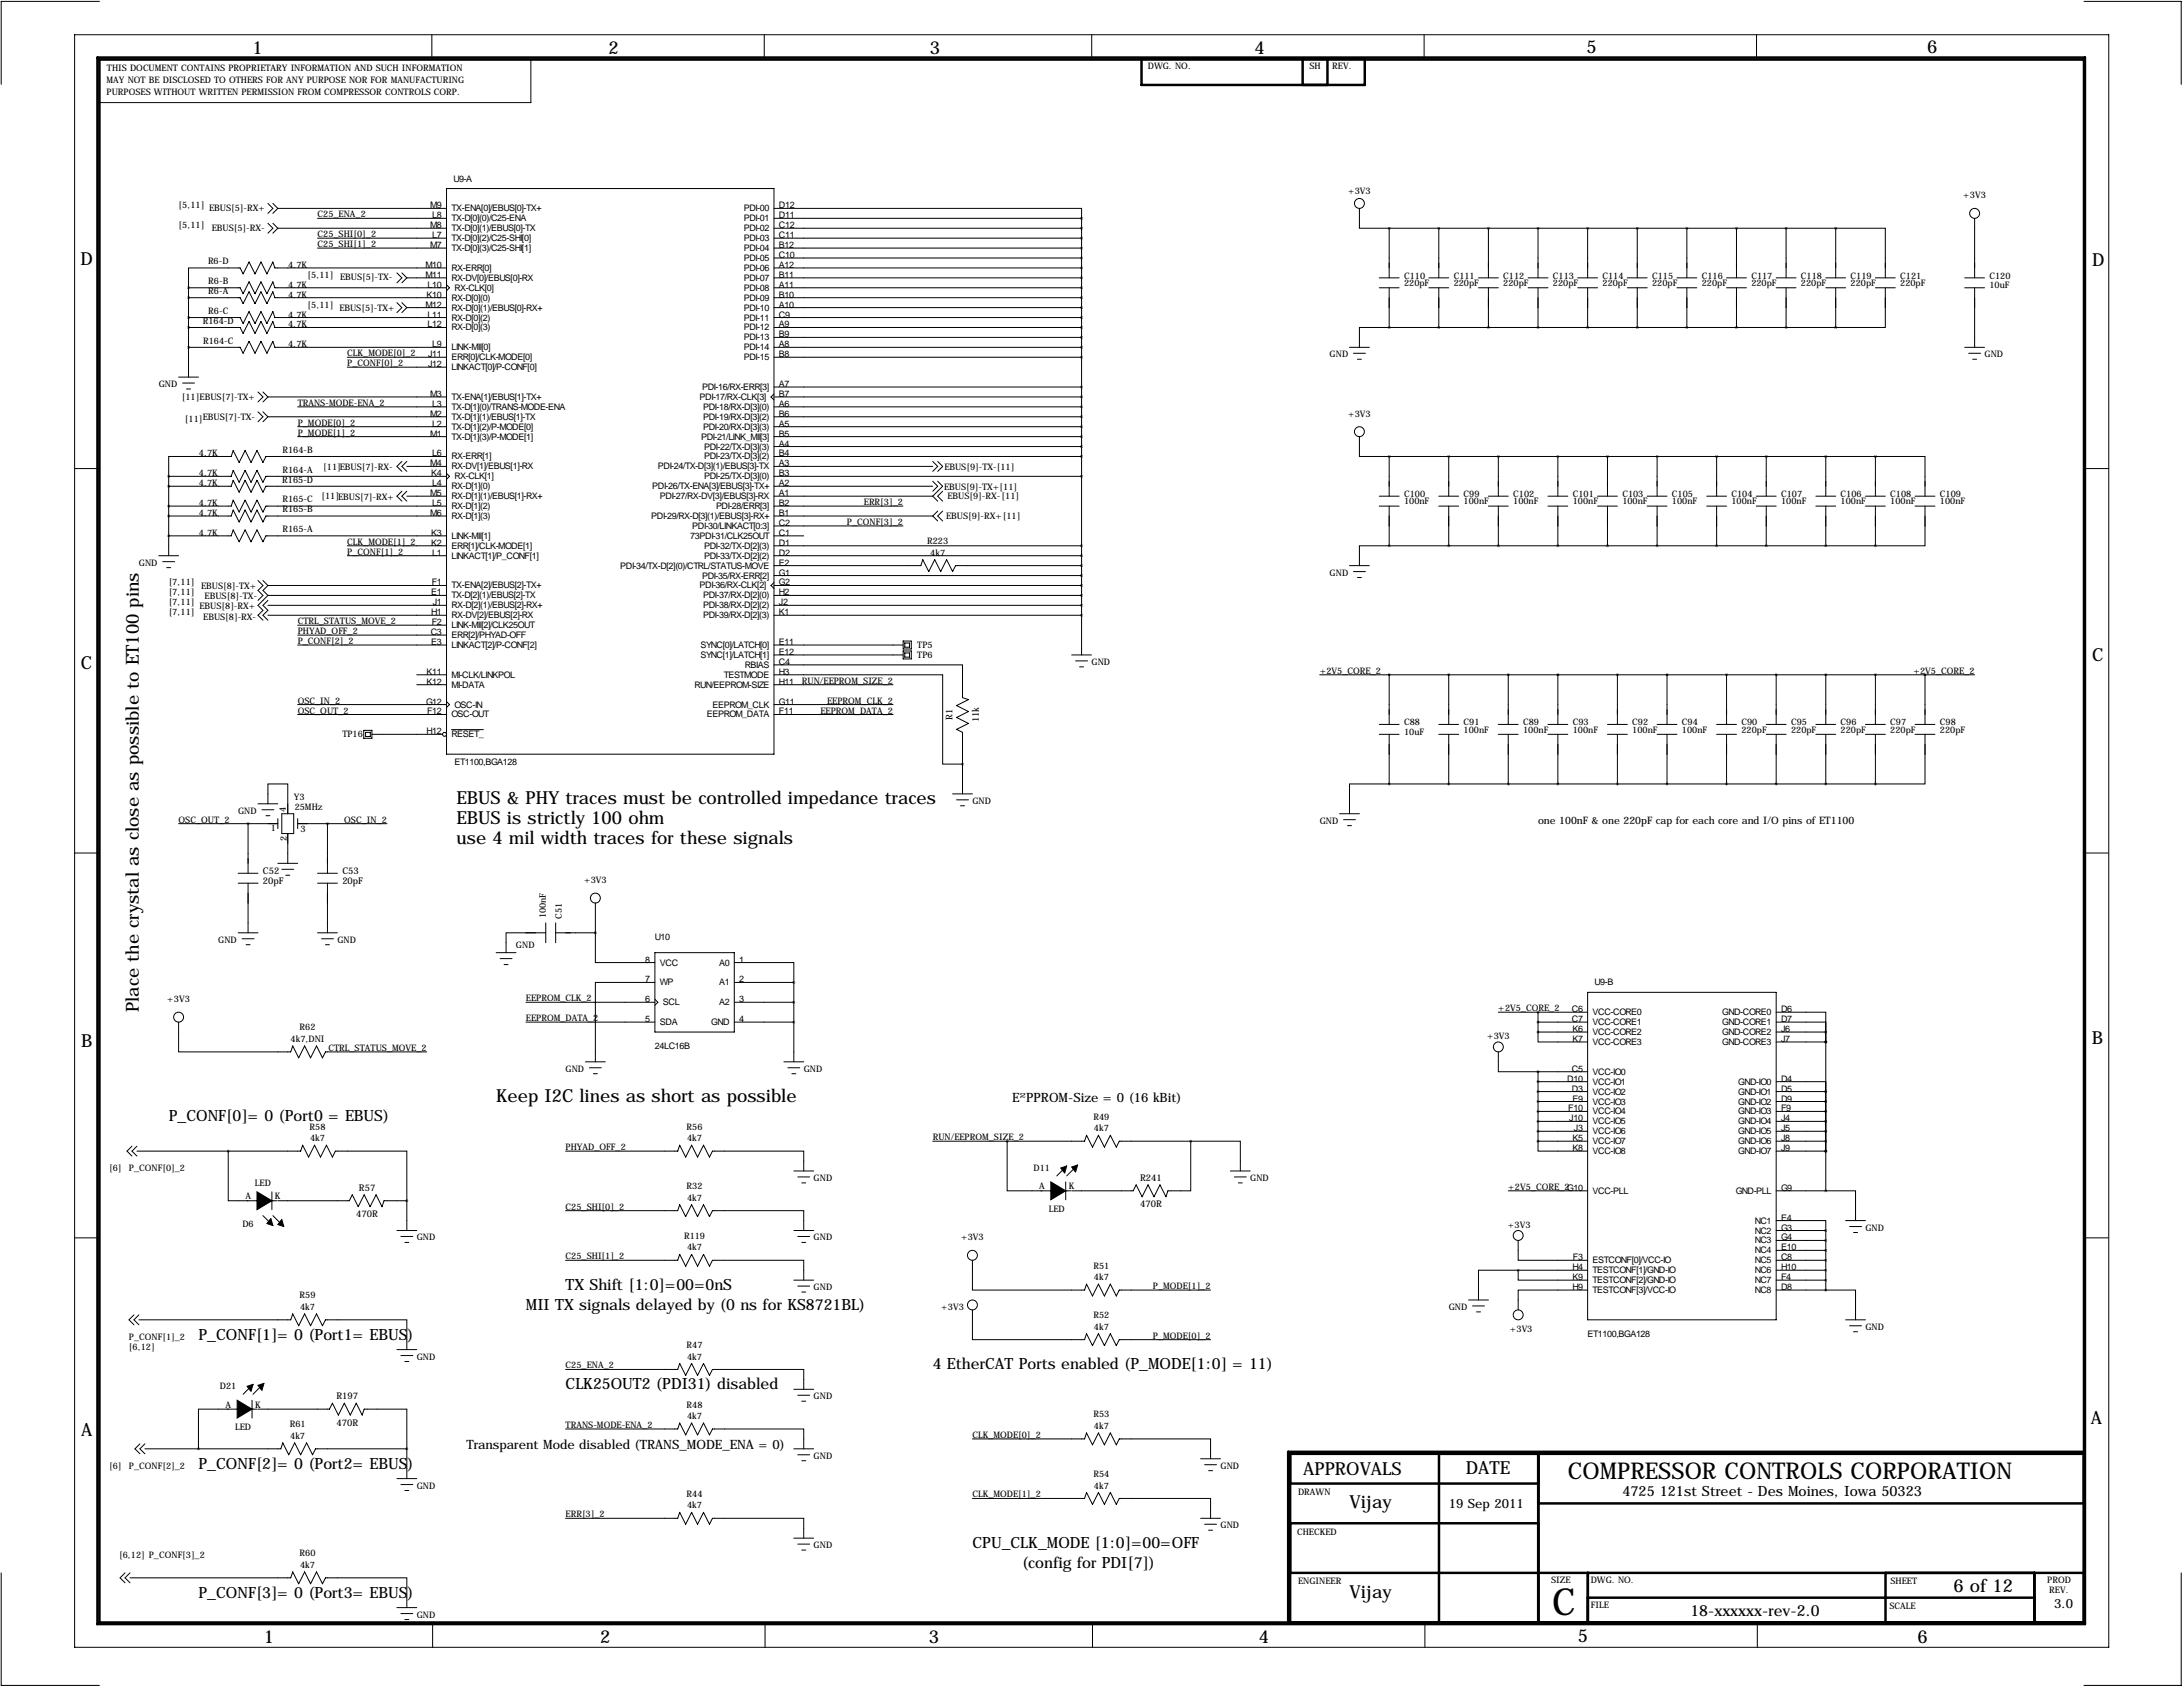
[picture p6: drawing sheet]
<svg xmlns="http://www.w3.org/2000/svg" width="559mm" height="432mm" viewBox="0 0 559 432" stroke-linecap="round" stroke-linejoin="round" font-family="sans-serif">
<defs><g id="words">
<text font-size="9.6" x="397.3" y="413.5">C</text>
<text font-size="5.9" x="401.4" y="378.6">COMPRESSOR CONTROLS CORPORATION</text>
<g font-size="4.6">
<text x="64.6" y="13.7">1</text>
<text x="155.8" y="13.7">2</text>
<text x="238" y="13.7">3</text>
<text x="321.1" y="13.7">4</text>
<text x="406.1" y="13.5">5</text>
<text x="493.3" y="13.5">6</text>
<text x="20.6" y="67.9">D</text>
<text x="535.6" y="68.1">D</text>
<text x="20.7" y="171.1">C</text>
<text x="535.5" y="169.2">C</text>
<text x="116.8" y="205.7">EBUS &amp; PHY traces must be controlled impedance traces</text>
<text x="116.8" y="210.8">EBUS is strictly 100 ohm</text>
<text x="116.8" y="215.9">use 4 mil width traces for these signals</text>
<text x="35.6" y="259.1" transform="rotate(-90 35.6 259.1)">Place the crystal as close as possible to ET100 pins</text>
<text x="20.8" y="268.1">B</text>
<text x="535.4" y="267.2">B</text>
<text x="127" y="281.9">Keep I2C lines as short as possible</text>
<text x="535.2" y="364.5">A</text>
<text x="20.8" y="367.5">A</text>
<text x="333.6" y="377.4">APPROVALS</text>
<text x="375.2" y="377.2">DATE</text>
<text x="345.4" y="386.1">Vijay</text>
<text x="500" y="407.5">6 of 12</text>
<text x="345.4" y="408.9">Vijay</text>
<text x="67.5" y="420.6">1</text>
<text x="153.6" y="420.6">2</text>
<text x="237.8" y="420.6">3</text>
<text x="322.2" y="420.5">4</text>
<text x="403.9" y="420.4">5</text>
<text x="490.9" y="420.6">6</text>
</g>
<g font-size="4">
<text x="43.2" y="287">P_CONF[0]= 0 (Port0 = EBUS)</text>
<text x="134.6" y="335.3">MII TX signals delayed by (0 ns for KS8721BL)</text>
<text x="144.8" y="330.2">TX Shift [1:0]=00=0nS</text>
<text x="50.8" y="342.9">P_CONF[1]= 0 (Port1= EBUS)</text>
<text x="238.8" y="350.5">4 EtherCAT Ports enabled (P_MODE[1:0] = 11)</text>
<text x="144.8" y="355.6">CLK25OUT2 (PDI31) disabled</text>
<text x="50.8" y="375.9">P_CONF[2]= 0 (Port2= EBUS)</text>
<text x="248.9" y="396.2">CPU_CLK_MODE [1:0]=00=OFF</text>
<text x="261.6" y="401.3">(config for PDI[7])</text>
<text x="50.8" y="408.9">P_CONF[3]= 0 (Port3= EBUS)</text>
<text x="432.7" y="413.6">18-xxxxxx-rev-2.0</text>
</g>
<text font-size="3.6" x="415.3" y="383">4725 121st Street - Des Moines, Iowa 50323</text>
<g font-size="3.3">
<text x="259.1" y="281.9">E²PPROM-Size = 0 (16 kBit)</text>
<text x="119.4" y="370.8">Transparent Mode disabled (TRANS_MODE_ENA = 0)</text>
<text x="370.8" y="386.1">19 Sep 2011</text>
<text x="525.8" y="411.5">3.0</text>
</g>
<text font-size="2.6" x="393.7" y="210.8">one 100nF &amp; one 220pF cap for each core and I/O pins of ET1100</text>
<g font-size="2.4">
<text x="243.8" y="184.3" transform="rotate(-90 243.8 184.3)">R1</text>
<text x="250.6" y="184.9" transform="rotate(-90 250.6 184.9)">11k</text>
<text x="67.3" y="223.8">C52</text>
<text x="67.3" y="226.2">20pF</text>
<text x="87.6" y="223.8">C53</text>
<text x="87.6" y="226.2">20pF</text>
<text x="91.9" y="304.8">R57</text>
<text x="291.9" y="302.3">R241</text>
<text x="91.2" y="311.5">470R</text>
<text x="291.9" y="309">470R</text>
<text x="86.1" y="358.1">R197</text>
<text x="86.1" y="364.9">470R</text>
</g>
<g font-size="2.3">
<text x="293.8" y="17.6">DWG. NO.</text>
<text x="335.2" y="17.7">SH</text>
<text x="341" y="17.7">REV.</text>
<text x="27.3" y="21.1">MAY NOT BE DISCLOSED TO OTHERS FOR ANY PURPOSE NOR FOR MANUFACTURING</text>
<text x="27.4" y="18.3">THIS DOCUMENT CONTAINS PROPRIETARY INFORMATION AND SUCH INFORMATION</text>
<text x="27.3" y="24.2">PURPOSES WITHOUT WRITTEN PERMISSION FROM COMPRESSOR CONTROLS CORP.</text>
<text x="116.1" y="46.5">U9-A</text>
<text x="45.7" y="53.3">[5,11]</text>
<text x="53.5" y="54">EBUS[5]-RX+</text>
<text x="110.1" y="53.3">M9</text>
<text x="199.4" y="53.3">D12</text>
<text x="345.1" y="49.5">+3V3</text>
<text x="502.6" y="50.8">+3V3</text>
<text x="45.7" y="58.4">[5,11]</text>
<text x="54.2" y="59.2">EBUS[5]-RX-</text>
<text x="81.3" y="55.6">C25_ENA_2</text>
<text x="110.1" y="58.4">M8</text>
<text x="110.7" y="55.9">L8</text>
<text x="115.6" y="54.1">TX-ENA[0]/EBUS[0]-TX+</text>
<text x="115.6" y="56.6">TX-D[0](0)/C25-ENA</text>
<text x="115.6" y="59.2">TX-D[0](1)/EBUS[0]-TX</text>
<text x="190.4" y="59.2">PDI-02</text>
<text x="190.4" y="56.6">PDI-01</text>
<text x="190.4" y="54.1">PDI-00</text>
<text x="199.4" y="58.4">C12</text>
<text x="199.4" y="55.9">D11</text>
<text x="81.3" y="60.7">C25_SHI[0]_2</text>
<text x="81.3" y="63.2">C25_SHI[1]_2</text>
<text x="110.1" y="63.5">M7</text>
<text x="110.7" y="61">L7</text>
<text x="115.6" y="61.7">TX-D[0](2)/C25-SHI[0]</text>
<text x="115.6" y="64.3">TX-D[0](3)/C25-SHI[1]</text>
<text x="190.4" y="61.7">PDI-03</text>
<text x="190.4" y="64.3">PDI-04</text>
<text x="199.4" y="61">C11</text>
<text x="199.4" y="63.5">B12</text>
<text x="53.2" y="67.7">R6-D</text>
<text x="73.8" y="68.6">4.7K</text>
<text x="78.7" y="71.1">[5,11]</text>
<text x="87" y="71.8">EBUS[5]-TX-</text>
<text x="108.9" y="68.6">M10</text>
<text x="108.9" y="71.1">M11</text>
<text x="115.6" y="69.3">RX-ERR[0]</text>
<text x="115.6" y="71.9">RX-DV[0]/EBUS[0]-RX</text>
<text x="190.4" y="66.8">PDI-05</text>
<text x="190.4" y="69.3">PDI-06</text>
<text x="190.4" y="71.9">PDI-07</text>
<text x="199.4" y="66">C10</text>
<text x="199.4" y="68.6">A12</text>
<text x="199.4" y="71.1">B11</text>
<text x="359.4" y="71.4">C110</text>
<text x="372.1" y="71.4">C111</text>
<text x="384.8" y="71.4">C112</text>
<text x="397.5" y="71.4">C113</text>
<text x="410.2" y="71.4">C114</text>
<text x="422.9" y="71.4">C115</text>
<text x="435.6" y="71.4">C116</text>
<text x="448.3" y="71.4">C117</text>
<text x="461" y="71.4">C118</text>
<text x="473.7" y="71.4">C119</text>
<text x="486.4" y="71.4">C121</text>
<text x="509.3" y="71.4">C120</text>
<text x="53.3" y="72.7">R6-B</text>
<text x="53.3" y="75.3">R6-A</text>
<text x="73.8" y="73.7">4.7K</text>
<text x="73.8" y="76.2">4.7K</text>
<text x="109.2" y="76.2">K10</text>
<text x="109.5" y="73.7">L10</text>
<text x="115.6" y="77">RX-D[0](0)</text>
<text x="116.3" y="74.4">RX-CLK[0]</text>
<text x="190.4" y="74.4">PDI-08</text>
<text x="190.4" y="77">PDI-09</text>
<text x="199.4" y="73.7">A11</text>
<text x="199.4" y="76.2">B10</text>
<text x="359.4" y="73.2">220pF</text>
<text x="372.1" y="73.2">220pF</text>
<text x="384.8" y="73.2">220pF</text>
<text x="397.5" y="73.2">220pF</text>
<text x="410.2" y="73.2">220pF</text>
<text x="422.9" y="73.2">220pF</text>
<text x="435.6" y="73.2">220pF</text>
<text x="448.3" y="73.2">220pF</text>
<text x="461" y="73.2">220pF</text>
<text x="473.7" y="73.2">220pF</text>
<text x="486.4" y="73.2">220pF</text>
<text x="509.3" y="73.7">10uF</text>
<text x="51.9" y="82.9">R164-D</text>
<text x="53.3" y="80.4">R6-C</text>
<text x="73.8" y="81.3">4.7K</text>
<text x="73.8" y="83.8">4.7K</text>
<text x="78.7" y="78.7">[5,11]</text>
<text x="86.9" y="79.7">EBUS[5]-TX+</text>
<text x="108.9" y="78.7">M12</text>
<text x="109.5" y="81.3">L11</text>
<text x="109.5" y="83.8">L12</text>
<text x="115.6" y="79.5">RX-D[0](1)/EBUS[0]-RX+</text>
<text x="115.6" y="82">RX-D[0](2)</text>
<text x="190.4" y="79.5">PDI-10</text>
<text x="190.4" y="82">PDI-11</text>
<text x="199.4" y="78.7">A10</text>
<text x="199.4" y="81.3">C9</text>
<text x="199.4" y="83.8">A9</text>
<text x="52" y="88">R164-C</text>
<text x="73.8" y="88.9">4.7K</text>
<text x="110.7" y="88.9">L9</text>
<text x="115.6" y="84.6">RX-D[0](3)</text>
<text x="115.6" y="89.7">LINK-MII[0]</text>
<text x="190.4" y="84.6">PDI-12</text>
<text x="190.4" y="87.1">PDI-13</text>
<text x="190.4" y="89.7">PDI-14</text>
<text x="199.4" y="86.4">B9</text>
<text x="199.4" y="88.9">A8</text>
<text x="88.9" y="93.7">P_CONF[0]_2</text>
<text x="88.9" y="91.2">CLK_MODE[0]_2</text>
<text x="109.6" y="91.4">J11</text>
<text x="109.6" y="94">J12</text>
<text x="115.6" y="92.2">ERR[0]/CLK-MODE[0]</text>
<text x="115.6" y="94.7">LINKACT[0]/P-CONF[0]</text>
<text x="190.4" y="92.2">PDI-15</text>
<text x="199.4" y="91.4">B8</text>
<text x="340.4" y="91.4">GND</text>
<text x="508" y="91.4">GND</text>
<text x="40.6" y="99.1">GND</text>
<text x="110.1" y="101.6">M3</text>
<text x="179.7" y="99.8">PDI-16/RX-ERR[3]</text>
<text x="199.4" y="99.1">A7</text>
<text x="199.4" y="101.6">B7</text>
<text x="46.5" y="102.5">[11]EBUS[7]-TX+</text>
<text x="76.2" y="103.9">TRANS-MODE-ENA_2</text>
<text x="110.1" y="106.7">M2</text>
<text x="110.7" y="104.1">L3</text>
<text x="115.6" y="102.4">TX-ENA[1]/EBUS[1]-TX+</text>
<text x="115.6" y="104.9">TX-D[1](0)/TRANS-MODE-ENA</text>
<text x="115.6" y="107.4">TX-D[1](1)/EBUS[1]-TX</text>
<text x="179.1" y="102.4">PDI-17/RX-CLK[3]</text>
<text x="180" y="104.9">PDI-18/RX-D[3](0)</text>
<text x="180" y="107.4">PDI-19/RX-D[3](2)</text>
<text x="199.4" y="104.1">A6</text>
<text x="199.4" y="106.7">B6</text>
<text x="345.1" y="106.7">+3V3</text>
<text x="47.3" y="108">[11]EBUS[7]-TX-</text>
<text x="76.2" y="109">P_MODE[0]_2</text>
<text x="76.2" y="111.5">P_MODE[1]_2</text>
<text x="110.1" y="111.8">M1</text>
<text x="110.7" y="109.2">L2</text>
<text x="115.6" y="110">TX-D[1](2)/P-MODE[0]</text>
<text x="115.6" y="112.5">TX-D[1](3)/P-MODE[1]</text>
<text x="179.5" y="112.5">PDI-21/LINK_MII[3]</text>
<text x="180" y="110">PDI-20/RX-D[3](3)</text>
<text x="199.4" y="109.2">A5</text>
<text x="199.4" y="111.8">B5</text>
<text x="50.9" y="116.8">4.7K</text>
<text x="72.3" y="115.9">R164-B</text>
<text x="110.1" y="119.4">M4</text>
<text x="110.7" y="116.8">L6</text>
<text x="115.6" y="117.6">RX-ERR[1]</text>
<text x="180.2" y="115.1">PDI-22/TX-D[3](3)</text>
<text x="180.2" y="117.6">PDI-23/TX-D[3](2)</text>
<text x="199.4" y="114.3">A4</text>
<text x="199.4" y="116.8">B4</text>
<text x="199.4" y="119.4">A3</text>
<text x="50.9" y="121.9">4.7K</text>
<text x="50.9" y="124.5">4.7K</text>
<text x="72.2" y="123.5">R165-D</text>
<text x="72.3" y="121">R164-A</text>
<text x="82.8" y="120.3">[11]EBUS[7]-RX-</text>
<text x="110.4" y="121.9">K4</text>
<text x="110.7" y="124.5">L4</text>
<text x="115.6" y="120.1">RX-DV[1]/EBUS[1]-RX</text>
<text x="115.6" y="125.2">RX-D[1](0)</text>
<text x="116.3" y="122.7">RX-CLK[1]</text>
<text x="166.9" y="125.2">PDI-26/TX-ENA[3]/EBUS[3]-TX+</text>
<text x="168.4" y="120.1">PDI-24/TX-D[3](1)/EBUS[3]-TX</text>
<text x="180.2" y="122.7">PDI-25/TX-D[3](0)</text>
<text x="199.4" y="121.9">B3</text>
<text x="199.4" y="124.5">A2</text>
<text x="241.7" y="125.3">EBUS[9]-TX+[11]</text>
<text x="241.7" y="120.3">EBUS[9]-TX-[11]</text>
<text x="50.9" y="129.5">4.7K</text>
<text x="72.3" y="128.6">R165-C</text>
<text x="72.3" y="131.2">R165-B</text>
<text x="82.3" y="127.8">[11]EBUS[7]-RX+</text>
<text x="110.1" y="127">M5</text>
<text x="110.7" y="129.5">L5</text>
<text x="115.6" y="127.8">RX-D[1](1)/EBUS[1]-RX+</text>
<text x="115.6" y="130.3">RX-D[1](2)</text>
<text x="168.9" y="127.8">PDI-27/RX-DV[3]/EBUS[3]-RX</text>
<text x="183.3" y="130.3">PDI-28/ERR[3]</text>
<text x="199.4" y="127">A1</text>
<text x="199.4" y="129.5">B2</text>
<text x="221.1" y="129.3">ERR[3]_2</text>
<text x="242.5" y="127.7">EBUS[9]-RX-[11]</text>
<text x="359.4" y="127.3">C100</text>
<text x="359.4" y="129.1">100nF</text>
<text x="374.6" y="127.3">C99</text>
<text x="374.6" y="129.1">100nF</text>
<text x="387.3" y="127.3">C102</text>
<text x="387.3" y="129.1">100nF</text>
<text x="402.6" y="127.3">C101</text>
<text x="402.6" y="129.1">100nF</text>
<text x="415.3" y="127.3">C103</text>
<text x="415.3" y="129.1">100nF</text>
<text x="428" y="127.3">C105</text>
<text x="428" y="129.1">100nF</text>
<text x="443.2" y="127.3">C104</text>
<text x="443.2" y="129.1">100nF</text>
<text x="455.9" y="127.3">C107</text>
<text x="455.9" y="129.1">100nF</text>
<text x="471.2" y="127.3">C106</text>
<text x="471.2" y="129.1">100nF</text>
<text x="483.9" y="127.3">C108</text>
<text x="483.9" y="129.1">100nF</text>
<text x="496.6" y="127.3">C109</text>
<text x="496.6" y="129.1">100nF</text>
<text x="50.9" y="137.2">4.7K</text>
<text x="50.9" y="132.1">4.7K</text>
<text x="72.3" y="136.2">R165-A</text>
<text x="110.1" y="132.1">M6</text>
<text x="110.4" y="137.2">K3</text>
<text x="115.6" y="132.8">RX-D[1](3)</text>
<text x="115.6" y="137.9">LINK-MII[1]</text>
<text x="166.7" y="132.8">PDI-29/RX-D[3](1)/EBUS[3]-RX+</text>
<text x="176.7" y="137.9">73PDI-31/CLK25OUT</text>
<text x="177.2" y="135.4">PDI-30/LINKACT[0:3]</text>
<text x="199.4" y="132.1">B1</text>
<text x="199.4" y="134.6">C2</text>
<text x="199.4" y="137.2">C1</text>
<text x="216.8" y="134.4">P_CONF[3]_2</text>
<text x="242.2" y="132.8">EBUS[9]-RX+[11]</text>
<text x="88.9" y="139.4">CLK_MODE[1]_2</text>
<text x="88.9" y="142">P_CONF[1]_2</text>
<text x="110.4" y="139.7">K2</text>
<text x="110.7" y="142.2">L1</text>
<text x="115.6" y="140.5">ERR[1]/CLK-MODE[1]</text>
<text x="115.6" y="143">LINKACT[1]/P_CONF[1]</text>
<text x="180.2" y="140.5">PDI-32/TX-D[2](3)</text>
<text x="180.2" y="143">PDI-33/TX-D[2](2)</text>
<text x="199.4" y="139.7">D1</text>
<text x="199.4" y="142.2">D2</text>
<text x="237.3" y="139.3">R223</text>
<text x="238.1" y="142.2">4k7</text>
<text x="35.6" y="144.8">GND</text>
<text x="43.2" y="149.9">[7,11]</text>
<text x="110.5" y="149.9">F1</text>
<text x="158.8" y="145.5">PDI-34/TX-D[2](0)/CTRL/STATUS-MOVE</text>
<text x="179.7" y="148.1">PDI-35/RX-ERR[2]</text>
<text x="199.4" y="144.8">E2</text>
<text x="199.4" y="147.3">G1</text>
<text x="199.4" y="149.9">G2</text>
<text x="340.4" y="147.3">GND</text>
<text x="43.2" y="152.4">[7,11]</text>
<text x="43.2" y="154.9">[7,11]</text>
<text x="51.1" y="155.9">EBUS[8]-RX+</text>
<text x="51.5" y="150.7">EBUS[8]-TX+</text>
<text x="52.4" y="153.4">EBUS[8]-TX-</text>
<text x="110.4" y="152.4">E1</text>
<text x="110.8" y="154.9">J1</text>
<text x="115.6" y="150.6">TX-ENA[2]/EBUS[2]-TX+</text>
<text x="115.6" y="153.2">TX-D[2](1)/EBUS[2]-TX</text>
<text x="115.6" y="155.7">RX-D[2](1)/EBUS[2]-RX+</text>
<text x="179.1" y="150.6">PDI-36/RX-CLK[2]</text>
<text x="180" y="153.2">PDI-37/RX-D[2](0)</text>
<text x="180" y="155.7">PDI-38/RX-D[2](2)</text>
<text x="199.4" y="152.4">H2</text>
<text x="199.4" y="154.9">J2</text>
<text x="43.2" y="157.5">[7,11]</text>
<text x="52" y="158.6">EBUS[8]-RX-</text>
<text x="76.2" y="159.8">CTRL_STATUS_MOVE_2</text>
<text x="110.4" y="157.5">H1</text>
<text x="110.5" y="160">F2</text>
<text x="115.6" y="158.2">RX-DV[2]/EBUS[2]-RX</text>
<text x="115.6" y="160.8">LINK-MII[2]/CLK25OUT</text>
<text x="180" y="158.2">PDI-39/RX-D[2](3)</text>
<text x="199.4" y="157.5">K1</text>
<text x="76.2" y="162.3">PHYAD_OFF_2</text>
<text x="76.2" y="164.8">P_CONF[2]_2</text>
<text x="110.3" y="162.6">C3</text>
<text x="110.4" y="165.1">E3</text>
<text x="115.6" y="163.3">ERR[2]/PHYAD-OFF</text>
<text x="115.6" y="165.9">LINKACT[2]/P-CONF[2]</text>
<text x="179.3" y="165.9">SYNC[0]/LATCH[0]</text>
<text x="199.4" y="165.1">E11</text>
<text x="199.4" y="167.6">E12</text>
<text x="234.8" y="165.9">TP5</text>
<text x="109.2" y="172.7">K11</text>
<text x="115.6" y="173.5">MI-CLK/LINKPOL</text>
<text x="179.3" y="168.4">SYNC[1]/LATCH[1]</text>
<text x="185.3" y="173.5">TESTMODE</text>
<text x="190.7" y="170.9">RBIAS</text>
<text x="199.4" y="170.2">C4</text>
<text x="199.4" y="172.7">H3</text>
<text x="234.8" y="168.4">TP6</text>
<text x="279.4" y="170.2">GND</text>
<text x="337.8" y="172.5">+2V5_CORE_2</text>
<text x="489.8" y="172.5">+2V5_CORE_2</text>
<text x="109.2" y="175.3">K12</text>
<text x="115.6" y="176">MI-DATA</text>
<text x="177.7" y="176">RUN/EEPROM-SIZE</text>
<text x="199.4" y="175.3">H11</text>
<text x="205.3" y="175">RUN/EEPROM_SIZE_2</text>
<text x="76.2" y="180.1">OSC_IN_2</text>
<text x="76.2" y="182.6">OSC_OUT_2</text>
<text x="109.1" y="180.3">G12</text>
<text x="109.3" y="182.9">F12</text>
<text x="115.6" y="183.6">OSC-OUT</text>
<text x="116.3" y="181.1">OSC-IN</text>
<text x="180.9" y="183.6">EEPROM_DATA</text>
<text x="182.4" y="181.1">EEPROM_CLK</text>
<text x="199.4" y="180.3">G11</text>
<text x="199.4" y="182.9">F11</text>
<text x="210" y="182.6">EEPROM_DATA_2</text>
<text x="211.7" y="180.1">EEPROM_CLK_2</text>
<text x="359.4" y="185.7">C88</text>
<text x="374.6" y="185.7">C91</text>
<text x="389.9" y="185.7">C89</text>
<text x="402.6" y="185.7">C93</text>
<text x="417.8" y="185.7">C92</text>
<text x="430.5" y="185.7">C94</text>
<text x="445.8" y="185.7">C90</text>
<text x="458.5" y="185.7">C95</text>
<text x="471.2" y="185.7">C96</text>
<text x="483.9" y="185.7">C97</text>
<text x="496.6" y="185.7">C98</text>
<text x="87.6" y="188.8">TP16</text>
<text x="109.2" y="188">H12</text>
<text x="115.6" y="188.7">RESET_</text>
<text x="359.4" y="188">10uF</text>
<text x="374.6" y="187.5">100nF</text>
<text x="389.9" y="187.5">100nF</text>
<text x="402.6" y="187.5">100nF</text>
<text x="417.8" y="187.5">100nF</text>
<text x="430.5" y="187.5">100nF</text>
<text x="445.8" y="187.5">220pF</text>
<text x="458.5" y="187.5">220pF</text>
<text x="471.2" y="187.5">220pF</text>
<text x="483.9" y="187.5">220pF</text>
<text x="496.6" y="187.5">220pF</text>
<text x="116.3" y="195.8">ET1100,BGA128</text>
<text x="61" y="208.3">GND</text>
<text x="73.2" y="207.8" transform="rotate(-90 73.2 207.8)">4</text>
<text x="75.2" y="204.7">Y3</text>
<text x="75.4" y="207.3">25MHz</text>
<text x="248.9" y="205.7">GND</text>
<text x="45.7" y="210.6">OSC_OUT_2</text>
<text x="69.3" y="212.7">1</text>
<text x="73.4" y="215.1" transform="rotate(-90 73.4 215.1)">2</text>
<text x="77" y="212.9">3</text>
<text x="88.1" y="210.6">OSC_IN_2</text>
<text x="337.8" y="210.8">GND</text>
<text x="149.5" y="226.1">+3V3</text>
<text x="139.7" y="235.1" transform="rotate(-90 139.7 235.1)">100nF</text>
<text x="143.9" y="235.2" transform="rotate(-90 143.9 235.2)">C51</text>
<text x="55.9" y="241.3">GND</text>
<text x="86.4" y="241.3">GND</text>
<text x="132.1" y="242.6">GND</text>
<text x="167.6" y="240.5">U10</text>
<text x="165.2" y="246.4">8</text>
<text x="165.2" y="251.5">7</text>
<text x="168.9" y="247.1">VCC</text>
<text x="184.1" y="247.1">A0</text>
<text x="189.2" y="246.4">1</text>
<text x="189.2" y="251.5">2</text>
<text x="42.8" y="256.5">+3V3</text>
<text x="134.6" y="256.3">EEPROM_CLK_2</text>
<text x="165.2" y="256.5">6</text>
<text x="168.9" y="252.2">WP</text>
<text x="169.7" y="257.3">SCL</text>
<text x="184.1" y="252.2">A1</text>
<text x="184.1" y="257.3">A2</text>
<text x="189.2" y="256.5">3</text>
<text x="408.2" y="252.2">U9-B</text>
<text x="76.7" y="263.7">R62</text>
<text x="134.6" y="261.4">EEPROM_DATA_2</text>
<text x="165.2" y="261.6">5</text>
<text x="168.9" y="262.4">SDA</text>
<text x="182.1" y="262.4">GND</text>
<text x="189.2" y="261.6">4</text>
<text x="383.5" y="258.8">+2V5_CORE_2</text>
<text x="402.4" y="259.1">C6</text>
<text x="402.4" y="261.6">C7</text>
<text x="407.7" y="259.8">VCC-CORE0</text>
<text x="407.7" y="262.4">VCC-CORE1</text>
<text x="440.9" y="259.8">GND-CORE0</text>
<text x="440.9" y="262.4">GND-CORE1</text>
<text x="455.9" y="259.1">D6</text>
<text x="455.9" y="261.6">D7</text>
<text x="74.4" y="266.7">4k7,DNI</text>
<text x="84.1" y="269">CTRL_STATUS_MOVE_2</text>
<text x="167.6" y="268.5">24LC16B</text>
<text x="380.6" y="265.9">+3V3</text>
<text x="402.5" y="264.2">K6</text>
<text x="402.5" y="266.7">K7</text>
<text x="407.7" y="264.9">VCC-CORE2</text>
<text x="407.7" y="267.5">VCC-CORE3</text>
<text x="440.9" y="264.9">GND-CORE2</text>
<text x="440.9" y="267.5">GND-CORE3</text>
<text x="455.9" y="264.2">J6</text>
<text x="455.9" y="266.7">J7</text>
<text x="144.8" y="274.3">GND</text>
<text x="205.7" y="274.3">GND</text>
<text x="402.4" y="274.3">C5</text>
<text x="407.7" y="275.1">VCC-IO0</text>
<text x="401.2" y="276.9">D10</text>
<text x="402.4" y="279.4">D3</text>
<text x="402.5" y="281.9">E9</text>
<text x="407.7" y="277.6">VCC-IO1</text>
<text x="407.7" y="280.2">VCC-IO2</text>
<text x="445" y="277.6">GND-IO0</text>
<text x="445" y="280.2">GND-IO1</text>
<text x="455.9" y="276.9">D4</text>
<text x="455.9" y="279.4">D5</text>
<text x="455.9" y="281.9">D9</text>
<text x="279.9" y="286.6">R49</text>
<text x="401.4" y="284.5">F10</text>
<text x="401.7" y="287">J10</text>
<text x="407.7" y="282.7">VCC-IO3</text>
<text x="407.7" y="285.2">VCC-IO4</text>
<text x="407.7" y="287.8">VCC-IO5</text>
<text x="445" y="282.7">GND-IO2</text>
<text x="445" y="285.2">GND-IO3</text>
<text x="445" y="287.8">GND-IO4</text>
<text x="455.9" y="284.5">F9</text>
<text x="455.9" y="287">J4</text>
<text x="79.2" y="289.1">R58</text>
<text x="79.4" y="292.1">4k7</text>
<text x="175.8" y="289.1">R56</text>
<text x="175.9" y="292.1">4k7</text>
<text x="238.8" y="291.8">RUN/EEPROM_SIZE_2</text>
<text x="280" y="289.6">4k7</text>
<text x="402.5" y="292.1">K5</text>
<text x="402.9" y="289.6">J3</text>
<text x="407.7" y="290.3">VCC-IO6</text>
<text x="407.7" y="292.9">VCC-IO7</text>
<text x="445" y="290.3">GND-IO5</text>
<text x="445" y="292.9">GND-IO6</text>
<text x="455.9" y="289.6">J5</text>
<text x="455.9" y="292.1">J8</text>
<text x="27.9" y="299.7">[6]</text>
<text x="33" y="299.7">P_CONF[0]_2</text>
<text x="144.8" y="294.4">PHYAD_OFF_2</text>
<text x="264.6" y="299.7">D11</text>
<text x="402.5" y="294.6">K8</text>
<text x="407.7" y="295.4">VCC-IO8</text>
<text x="445" y="295.4">GND-IO7</text>
<text x="455.9" y="294.6">J9</text>
<text x="65.3" y="303.5">LED</text>
<text x="175.8" y="304.4">R32</text>
<text x="208.3" y="302.3">GND</text>
<text x="266" y="304.4">A</text>
<text x="273.6" y="304.4">K</text>
<text x="320" y="302.3">GND</text>
<text x="386.1" y="304.5">+2V5_CORE_2G10</text>
<text x="407.7" y="305.6">VCC-PLL</text>
<text x="444.3" y="305.6">GND-PLL</text>
<text x="455.9" y="304.8">G9</text>
<text x="62.8" y="307">A</text>
<text x="70.4" y="307">K</text>
<text x="144.8" y="309.6">C25_SHI[0]_2</text>
<text x="175.9" y="307.3">4k7</text>
<text x="268.5" y="310.2">LED</text>
<text x="62.1" y="314">D6</text>
<text x="106.7" y="317.5">GND</text>
<text x="175.1" y="317.1">R119</text>
<text x="208.3" y="317.5">GND</text>
<text x="246" y="317.5">+3V3</text>
<text x="386" y="314.2">+3V3</text>
<text x="449.2" y="313.2">NC1</text>
<text x="449.2" y="315.7">NC2</text>
<text x="455.9" y="312.4">E4</text>
<text x="455.9" y="315">G3</text>
<text x="455.9" y="317.5">G4</text>
<text x="477.5" y="315">GND</text>
<text x="144.8" y="322.3">C25_SHI[1]_2</text>
<text x="175.9" y="320">4k7</text>
<text x="402.6" y="322.6">F3</text>
<text x="407.7" y="323.3">ESTCONF[0]/VCC-IO</text>
<text x="449.2" y="318.3">NC3</text>
<text x="449.2" y="320.8">NC4</text>
<text x="449.2" y="323.3">NC5</text>
<text x="455.9" y="320">E10</text>
<text x="455.9" y="322.6">C8</text>
<text x="279.9" y="324.7">R51</text>
<text x="280" y="327.7">4k7</text>
<text x="295.1" y="329.9">P_MODE[1]_2</text>
<text x="402.5" y="325.1">H4</text>
<text x="402.5" y="327.7">K9</text>
<text x="407.7" y="325.9">TESTCONF[1]/GND-IO</text>
<text x="407.7" y="328.4">TESTCONF[2]/GND-IO</text>
<text x="449.2" y="328.4">NC7</text>
<text x="449.2" y="325.9">NC6</text>
<text x="455.9" y="327.7">F4</text>
<text x="455.9" y="325.1">H10</text>
<text x="76.7" y="332.3">R59</text>
<text x="76.8" y="335.3">4k7</text>
<text x="208.3" y="330.2">GND</text>
<text x="240.9" y="335.3">+3V3</text>
<text x="370.8" y="335.3">GND</text>
<text x="402.5" y="330.2">H9</text>
<text x="407.7" y="331">TESTCONF[3]/VCC-IO</text>
<text x="449.2" y="331">NC8</text>
<text x="455.9" y="330.2">D8</text>
<text x="279.9" y="337.4">R52</text>
<text x="280" y="340.4">4k7</text>
<text x="386.5" y="340.9">+3V3</text>
<text x="477.5" y="340.4">GND</text>
<text x="33" y="342.9">P_CONF[1]_2</text>
<text x="33" y="345.4">[6,12]</text>
<text x="106.7" y="348">GND</text>
<text x="175.8" y="345">R47</text>
<text x="175.9" y="348">4k7</text>
<text x="295.1" y="342.6">P_MODE[0]_2</text>
<text x="406.4" y="342.1">ET1100,BGA128</text>
<text x="144.8" y="350.3">C25_ENA_2</text>
<text x="56.3" y="355.6">D21</text>
<text x="208.3" y="358.1">GND</text>
<text x="57.7" y="360.3">A</text>
<text x="65.3" y="360.3">K</text>
<text x="74.2" y="365.3">R61</text>
<text x="144.8" y="365.5">TRANS-MODE-ENA_2</text>
<text x="175.8" y="360.3">R48</text>
<text x="175.9" y="363.2">4k7</text>
<text x="279.9" y="362.8">R53</text>
<text x="280" y="365.8">4k7</text>
<text x="60.2" y="366.1">LED</text>
<text x="74.3" y="368.3">4k7</text>
<text x="248.9" y="368">CLK_MODE[0]_2</text>
<text x="27.9" y="375.9">[6]</text>
<text x="33" y="375.9">P_CONF[2]_2</text>
<text x="208.3" y="373.4">GND</text>
<text x="312.4" y="375.9">GND</text>
<text x="106.7" y="381">GND</text>
<text x="175.8" y="383.1">R44</text>
<text x="248.9" y="383.3">CLK_MODE[1]_2</text>
<text x="279.9" y="378">R54</text>
<text x="280" y="381">4k7</text>
<text x="332.3" y="382.8">DRAWN</text>
<text x="144.8" y="388.4">ERR[3]_2</text>
<text x="175.9" y="386.1">4k7</text>
<text x="312.4" y="391.2">GND</text>
<text x="332" y="392.9">CHECKED</text>
<text x="30.5" y="398.8">[6,12] P_CONF[3]_2</text>
<text x="76.7" y="398.4">R60</text>
<text x="76.8" y="401.3">4k7</text>
<text x="208.3" y="396.2">GND</text>
<text x="332.3" y="405.4">ENGINEER</text>
<text x="397.1" y="405.1">SIZE</text>
<text x="407.2" y="405.1">DWG. NO.</text>
<text x="483.9" y="405.4">SHEET</text>
<text x="524.1" y="405.1">PROD</text>
<text x="524.6" y="407.7">REV.</text>
<text x="407.2" y="411.5">FILE</text>
<text x="483.7" y="411.7">SCALE</text>
<text x="106.7" y="414">GND</text>
</g>
</g></defs>
<g fill="none" stroke="#000" stroke-width=".26">
<path d="M19.1 8.9h520.7v412.7h-520.7zM25.5 .4h-25.2v21.2M110.5 8.9v6.3M143.1 15.2h-7.2v11.1h-110.9M195.6 8.9v6.3M279.5 8.9v6.3M364.5 8.9v6.3M449.6 8.9v6.3M533.5 .4h24.8v21.2M68.6 57.1l1.2 1.3-1.2 1.3M68.6 52.1l1.2 1.2-1.2 1.3M69.8 57.1l1.3 1.3"/>
<path d="M69.8 52.1l1.3 1.2M71.1 53.3h43.2M71.1 58.4h43.2M71.1 58.4l-1.3 1.3M71.1 53.3l-1.3 1.3M81.3 55.9h33M114.3 48.3h83.8v144.7h-83.8zM198.1 53.3h78.8v2.6M198.1 55.9h78.8M198.1 58.4h78.8M276.9 55.9v111.7M348 53.3v5.1h7.6"/>
<path d="M355.6 58.4v12.7M355.6 58.4h114.3M368.3 58.4v12.7M381 58.4v12.7M393.7 58.4v12.7M406.4 58.4v12.7M419.1 58.4v12.7M431.8 58.4v12.7M444.5 58.4v12.7M457.2 58.4v12.7M469.9 58.4h12.7v12.7M469.9 58.4v12.7"/>
<path d="M505.5 55.9v15.2M48.3 73.7h13.2l.7 1.5 1.6-3.1 1.5 3.1 1.5-3.1 1.5 3.1 1.5-3.1 .6 1.6h43.9M48.3 76.2h13.2l.7 1.5 1.6-3 1.5 3 1.5-3 1.5 3 1.5-3 .6 1.5h43.9M48.3 73.7v22.8M81.3 61h33M81.3 63.5h33M101.6 69.8l1.3 1.3-1.3 1.3M101.6 77.5l1.3 1.2-1.3 1.3M102.9 69.8l1.2 1.3M102.9 77.5l1.2 1.2M104.1 71.1h10.2M104.1 78.7h10.2"/>
<path d="M104.1 71.1l-1.2 1.3M104.1 78.7l-1.2 1.3M114.3 68.6h-43.9l-.6-1.5-1.5 3-1.5-3-1.5 3-1.5-3-1.6 3-.7-1.5h-13.2v5.1M114.3 72.9l.8 .8-.8 .7M198.1 71.1h78.8M198.1 73.7h78.8M198.1 61h78.8M198.1 63.5h78.8M198.1 68.6h78.8M198.1 76.2h78.8M198.1 78.7h78.8M198.1 66h78.8"/>
<path d="M353.1 71.1h5M353.1 73.7h5M355.6 73.7v10.1M365.8 71.1h5M365.8 73.7h5M368.3 73.7v10.1M378.5 71.1h5M378.5 73.7h5M381 73.7v10.1M391.2 71.1h5M391.2 73.7h5M393.7 73.7v10.1"/>
<path d="M403.9 71.1h5M403.9 73.7h5M406.4 73.7v10.1M416.6 71.1h5M416.6 73.7h5M419.1 73.7v10.1M429.3 71.1h5M429.3 73.7h5M431.8 73.7v10.1M442 71.1h5M442 73.7h5M444.5 73.7v10.1"/>
<path d="M454.7 71.1h5M454.7 73.7h5M457.2 73.7v10.1M467.4 71.1h5M467.4 73.7h5M469.9 73.7v10.1M480.1 71.1h5M480.1 73.7h5M482.6 73.7v10.1h-12.7M502.9 71.1h5.1M502.9 73.7h5.1M505.5 73.7v15.2"/>
<path d="M45.7 96.5h5.1M46.7 98h3.1M47.8 99.6h1M48.3 81.3h13.2l.7 1.5 1.6-3 1.5 3 1.5-3 1.5 3 1.5-3 .6 1.5h43.9M48.3 83.8h13.2l.7 1.5 1.6-3 1.5 3 1.5-3 1.5 3 1.5-3 .6 1.5h43.9M48.3 88.9h13.2l.7 1.5 1.6-3 1.5 3 1.5-3 1.5 3 1.5-3 .6 1.5h43.9M88.9 91.4h25.4M88.9 94h25.4M198.1 81.3h78.8M198.1 83.8h78.8M198.1 88.9h78.8M198.1 91.4h78.8"/>
<path d="M198.1 86.4h78.8M198.1 99.1h78.8M345.4 88.9h5.1M346.5 90.4h3M347.5 91.9h1M355.6 83.8h-7.6v5.1M355.6 83.8h114.3M502.9 88.9h5.1M503.9 90.4h3.1M505 91.9h1M19.2 119.9h6.4M66 100.3l1.3 1.3-1.3 1.3"/>
<path d="M66 105.4l1.3 1.3-1.3 1.2M67.3 100.3l1.3 1.3M67.3 105.4l1.3 1.3M68.6 101.6h45.7M68.6 106.7h45.7M68.6 101.6l-1.3 1.3M68.6 106.7l-1.3 1.2M76.2 104.1h38.1M76.2 109.2h38.1M76.2 111.8h38.1M102.9 118.1l-1.3 1.3 1.3 1.2M104.1 119.4h10.2"/>
<path d="M104.1 118.1l-1.2 1.3 1.2 1.2M114.3 116.8h-46.2l-.8 1.6-1.5-3.1-1.5 3.1-1.6-3.1-1.5 3.1-1.5-3.1-.5 1.5h-16v5.1M198.1 101.6h78.8M198.1 104.1h78.8M198.1 106.7h78.8M198.1 109.2h78.8M198.1 111.8h78.8M198.1 116.8h78.8M198.1 119.4h40.7M198.1 100.8l-.7 .8 .7 .8M198.1 114.3h78.8M238.8 118.1l1.2 1.3-1.2 1.2"/>
<path d="M240 118.1l1.3 1.3-1.3 1.2M348 111.8v5h7.6M355.6 116.8v10.2M355.6 116.8h124.5M370.8 116.8v10.2M383.5 116.8v10.2M398.8 116.8v10.2M411.5 116.8v10.2M424.2 116.8v10.2M439.4 116.8v10.2M452.1 116.8v10.2M467.4 116.8v10.2"/>
<path d="M480.1 116.8h12.7v10.2M480.1 116.8v10.2M533.4 119.9h6.4M43.2 124.5h16l.5-1.6 1.5 3.1 1.5-3.1 1.6 3.1 1.5-3.1 1.5 3.1 .8-1.5h46.2M43.2 129.5h16l.5-1.5 1.5 3.1 1.5-3.1 1.6 3.1 1.5-3.1 1.5 3.1 .8-1.6h46.2M43.2 121.9h16l.5-1.5 1.5 3 1.5-3 1.6 3 1.5-3 1.5 3 .8-1.5h46.2M43.2 132.1h16l.5-1.5 1.5 3 1.5-3 1.6 3 1.5-3 1.5 3 .8-1.5h46.2M43.2 137.2h16l.5-1.6 1.5 3.1 1.5-3.1 1.6 3.1 1.5-3.1 1.5 3.1 .8-1.5h46.2M43.2 121.9v20.3M88.9 139.7h25.4M102.9 125.7l-1.3 1.3 1.3 1.3M104.1 127h10.2"/>
<path d="M104.1 125.7l-1.2 1.3 1.2 1.3M114.3 121.2l.8 .7-.8 .8M198.1 127h40.7M198.1 129.5h33M198.1 121.9h78.8M198.1 124.5h40.7M198.1 132.1h40.7M198.1 137.2h7.6M198.1 139.7h78.8M198.1 134.6h33M238.8 123.2l1.2 1.3-1.2 1.2M238.8 127l1.2 1.3"/>
<path d="M238.8 132.1l1.2 1.2M240 123.2l1.3 1.3-2.5 2.5M240 130.8l-1.2 1.3M241.3 125.7l-1.3 1.3 1.3 1.3M241.3 130.8l-1.3 1.3 1.3 1.2M353.1 127h5M353.1 129.5h5M355.6 139.7h-7.6v5.1M355.6 129.5v10.2M355.6 139.7h124.5M368.3 127h5.1M368.3 129.5h5.1"/>
<path d="M370.8 129.5v10.2M381 127h5.1M381 129.5h5.1M383.5 129.5v10.2M396.2 127h5.1M396.2 129.5h5.1M398.8 129.5v10.2M408.9 127h5.1M408.9 129.5h5.1M411.5 129.5v10.2M421.6 127h5.1M421.6 129.5h5.1"/>
<path d="M424.2 129.5v10.2M436.9 127h5.1M436.9 129.5h5.1M439.4 129.5v10.2M449.6 127h5.1M449.6 129.5h5.1M452.1 129.5v10.2M464.8 127h5.1M464.8 129.5h5.1M467.4 129.5v10.2M477.5 127h5.1M477.5 129.5h5.1"/>
<path d="M480.1 129.5v10.2M490.2 127h5.1M490.2 129.5h5.1M492.8 129.5v10.2h-12.7M40.6 142.2h5.1M41.7 143.8h3M42.7 145.3h1M66 148.6l1.3 1.3-1.3 1.2 1.3 1.3-1.3 1.3M67.3 148.6l1.3 1.3M68.6 149.9h45.7M68.6 152.4h45.7M68.6 154.9h45.7"/>
<path d="M68.6 157.5h45.7M68.6 149.9l-1.3 1.2 1.3 1.3M68.6 152.4l-2.6 2.5 1.3 1.3-1.3 1.3 1.3 1.3M68.6 153.7l-1.3 1.2 1.3 1.3-1.3 1.3 1.3 1.3M88.9 142.2h25.4M198.1 142.2h78.8M198.1 149.9h78.8M198.1 152.4h78.8M198.1 154.9h78.8M198.1 157.5h78.8M198.1 144.8h37.6l.5-1.5 1.5 3 1.6-3 1.5 3 1.5-3 1.5 3 .8-1.5h32.3M198.1 147.3h78.8"/>
<path d="M198.1 149.1l-.7 .8 .7 .7M345.4 144.8h5.1M346.5 146.3h3M347.5 147.8h1M76.2 160h38.1M76.2 162.6h38.1M76.2 165.1h38.1M106.7 172.7h7.6M106.7 175.3h7.6M114.3 179.6l.8 .7-.8 .8M198.1 170.2h48.3v8.4l1.5 .5-3 1.5 3 1.5-3 1.5 3 1.6-3 1.5 1.5 .8v15.7M198.1 172.7h43.2v22.9h5.1"/>
<path d="M198.1 165.1h33M198.1 175.3h30.5M198.1 167.6h33M231.2 164v2.1h2.1v-2h-2.1M231.2 166.6v2.1h2.1v-2.1h-2.1M231.6 164.5v1.2h1.2v-1.1h-1.2M231.6 167.1v1.1h1.2v-1.1h-1.2M274.3 167.6h5.1M275.3 169.2h3.1M276.4 170.7h1M337.8 172.7h167.7M355.6 172.7v12.7"/>
<path d="M370.8 172.7v12.7M386.1 172.7v12.7M398.8 172.7v12.7M414 172.7v12.7M426.7 172.7v12.7M442 172.7v12.7M454.7 172.7v12.7M467.4 172.7v12.7M480.1 172.7v12.7M492.8 172.7v12.7M76.2 180.3h38.1M76.2 182.9h38.1"/>
<path d="M94.8 187.4v1.1h-1.2v-1h1.2M95.2 186.9v2.1h-2.1v-2.1h2.1M95.2 188h18.1M115.6 186.8h8.1M198.1 180.3h30.5M198.1 182.9h30.5M353.1 185.4h5M353.1 188h5M355.6 188v12.7M368.3 185.4h5.1M368.3 188h5.1M370.8 188v12.7"/>
<path d="M383.5 185.4h5.1M383.5 188h5.1M386.1 188v12.7M396.2 185.4h5.1M396.2 188h5.1M398.8 188v12.7M411.5 185.4h5.1M411.5 188h5.1M414 188v12.7M424.2 185.4h5.1M424.2 188h5.1M426.7 188v12.7"/>
<path d="M439.4 185.4h5.1M439.4 188h5.1M442 188v12.7M452.1 185.4h5.1M452.1 188h5.1M454.7 188v12.7M464.8 185.4h5.1M464.8 188h5.1M467.4 188v12.7M477.5 185.4h5.1M477.5 188h5.1M480.1 188v12.7"/>
<path d="M490.2 185.4h5.1M490.2 188h5.1M492.8 188v12.7h-12.7M19 218.3h6.5M45.7 210.8h25.4M63.5 210.8v12.7M66 205.7h5.1M67.1 207.3h3M68.1 208.8h1M68.6 205.7v-5h5.1v7.6v-2.6M71.1 209.5v2.6M72.1 208.3h3.1v5.1h-3.1z"/>
<path d="M73.7 213.4v7.6M76.2 209.5v2.6M76.2 210.8h22.9M83.8 210.8v12.7M243.8 203.2h5.1M244.9 204.7h3M245.9 206.2h1M342.9 208.3h5.1M343.9 209.8h3.1M344.9 211.3h1M355.6 200.7h-10.2v7.6M355.6 200.7h124.5"/>
<path d="M533.3 218.3h6.4M61 238.8h5M61 223.5h5M61 226.1h5M63.5 226.1v12.7M71.1 221h5.1M72.1 222.5h3.1M73.2 224h1M81.3 238.8h5.1M81.3 223.5h5.1M81.3 226.1h5.1M83.8 226.1v12.7"/>
<path d="M139.7 238.8h-10.2v5M139.7 236.2v5.1M142.2 238.8h10.2M142.2 236.2v5.1M152.4 238.8v7.6h15.2M152.4 231.1v7.7M62 240.3h3M63 241.8h1M82.3 240.3h3M83.3 241.8h1M127 243.8h5.1M128 245.4h3.1"/>
<path d="M129 246.9h1M134.6 256.5h33M167.6 251.5h-15.2v20.3M167.6 243.8h20.4v20.4h-20.4zM167.6 255.8l.8 .7-.8 .8M188 246.4h15.2v5.1M188 256.5h15.2M188 251.5h15.2M203.2 251.5v20.3M383.5 259.1h22.9M393.7 259.1v5.1M406.4 254h48.3v83.8h-48.3z"/>
<path d="M454.7 259.1h12.7v5.1M45.7 261.6v7.6h28.7l.5-1.5 1.6 3.1 1.5-3.1 1.5 3.1 1.5-3.1 1.5 3.1 .8-1.6h25.9M134.6 261.6h33M149.9 271.8h5M150.9 273.3h3M151.9 274.8h1M188 261.6h15.2M200.7 271.8h5M201.7 273.3h3M202.7 274.8h1M383.5 269.2v5.1h10.2M393.7 264.2v2.5h12.7"/>
<path d="M393.7 264.2h12.7M393.7 261.6h12.7M393.7 274.3v17.8M393.7 274.3h12.7M393.7 276.9h12.7M393.7 279.4h12.7M454.7 279.4h12.7v2.5M454.7 276.9h12.7v2.5M454.7 264.2h12.7v2.5M454.7 261.6h12.7v2.6M454.7 266.7h12.7M467.4 266.7h.1"/>
<path d="M467.4 264.2v40.6M33.8 293.4l-1.3 1.2 1.3 1.3M35.1 294.6h41.9l.5-1.5 1.5 3.1 1.5-3.1 1.5 3.1 1.6-3.1 1.5 3.1 .8-1.6h18.2v12.7M35.1 293.4l-1.3 1.2 1.3 1.3M58.4 294.6v12.7h12.5M144.8 294.6h28.7l.5-1.5 1.5 3.1 1.5-3.1 1.6 3.1 1.5-3.1 1.5 3.1 .8-1.6h23.3v5.1M203.2 299.7h5.1M238.8 292.1h38.8l.5-1.5 1.6 3 1.5-3 1.5 3 1.5-3 1.6 3 .7-1.5h18.3M257.8 292.1v12.7h16.3M273 298.4l-2.5 2.6M275.6 298.4l-2.6 2.6M304.8 292.1h12.7v7.6"/>
<path d="M304.8 292.1v12.7h-5.8l-.6 1.5-1.5-3-1.5 3-1.5-3-1.5 3-1.6-3-.7 1.5h-15.8M315 299.7h5M393.7 292.1v2.5h12.7M393.7 292.1h12.7M393.7 281.9h12.7M393.7 284.5h12.7M393.7 287h12.7M393.7 289.6h12.7M454.7 292.1h12.7v2.5M454.7 289.6h12.7v2.5M454.7 287h12.7v2.6M454.7 284.5h12.7v2.5"/>
<path d="M454.7 281.9h12.7v2.6M454.7 294.6h12.7M467.4 294.6h.1M19 316.8h6.5M67.3 311.1l2.5 2.6M69.6 305.1v4.5M69.8 311.1l2.6 2.6M71.1 307.3h18.3l.8-1.5 1.5 3.1 1.5-3.1 1.5 3.1 1.6-3.1 1.5 3.1 .5-1.6h5.8M101.6 315h5.1M102.6 316.5h3.1M103.6 318h1M104.1 307.3v7.7"/>
<path d="M144.8 309.9h28.7l.5-1.5 1.5 3 1.5-3 1.6 3 1.5-3 1.5 3 .8-1.5h23.3v5.1M203.2 315h5.1M204.2 316.5h3.1M204.2 301.2h3.1M205.2 318h1M205.2 302.8h1M272.8 302.5v4.6M316 301.2h3M317 302.8h1M386.1 304.8h20.3M388.6 317.5v5.1h17.8M454.7 312.4h12.7v2.6"/>
<path d="M454.7 304.8h12.7M454.7 315h12.7M454.7 317.5h12.7M467.4 304.8h7.6v7.6M467.4 315v15.2M472.4 312.4h5.1M473.5 313.9h3M474.5 315.5h1M533.3 316.8h6.4M34.3 336.5l-1.3 1.3 1.3 1.3M35.6 337.8h38.8l.5-1.5 1.6 3 1.5-3 1.5 3 1.5-3 1.5 3 .8-1.5h20.8v7.6M35.6 336.5l-1.3 1.3 1.3 1.3"/>
<path d="M144.8 322.6h28.7l.5-1.5 1.5 3 1.5-3 1.6 3 1.5-3 1.5 3 .8-1.5h23.3v5.1M203.2 327.7h5.1M204.2 329.2h3.1M205.2 330.7h1M248.9 322.6v7.6h28.7l.5-1.5 1.6 3 1.5-3 1.5 3 1.5-3 1.6 3 .7-1.5h23.4M248.9 335.3v7.6h28.7l.5-1.5 1.6 3 1.5-3 1.5 3 1.5-3 1.6 3 .7-1.5h23.4M375.9 332.7h5.1M376.9 334.3h3.1M378 335.8h1M388.6 325.1v2.6h17.8M388.6 325.1h-10.1v7.6M388.6 325.1h17.8"/>
<path d="M406.4 330.2h-17.8v5.1M454.7 330.2h12.7M454.7 322.6h12.7M454.7 325.1h12.7M454.7 327.7h12.7M454.7 320h12.7M467.4 330.2h7.6v7.6M472.4 337.8h5.1M473.5 339.3h3M64.5 358.4v4.6M64.8 354.3l-2.6 2.6M67.3 354.3l-2.5 2.6"/>
<path d="M101.6 345.4h5.1M102.6 347h3.1M103.6 348.5h1M144.8 350.5h28.7l.5-1.5 1.5 3 1.5-3 1.6 3 1.5-3 1.5 3 .8-1.5h23.3v5.1M203.2 355.6h5.1M204.2 357.1h3.1M205.2 358.6h1M474.5 340.9h1M35.8 369.6l-1.3 1.2 1.3 1.3M37.1 370.8h34.8l.5-1.5 1.5 3.1 1.5-3.1 1.6 3.1 1.5-3.1 1.5 3.1 .8-1.6h23.3M37.1 369.6l-1.3 1.2 1.3 1.3M65.8 360.7h-15v10.1"/>
<path d="M66 360.7h18.3l.8-1.5 1.5 3 1.5-3 1.6 3 1.5-3 1.5 3 .5-1.5h10.9v10.1M101.6 378.5h5.1M102.6 380h3.1M104.1 370.8v7.7M144.8 365.8h28.7l.5-1.6 1.5 3.1 1.5-3.1 1.6 3.1 1.5-3.1 1.5 3.1 .8-1.5h23.3v5M203.2 370.8h5.1M204.2 372.4h3.1M205.2 373.9h1M248.9 368.3h28.7l.5-1.5 1.6 3 1.5-3 1.5 3 1.5-3 1.6 3 .7-1.5h23.4v5.1M307.3 373.4h5.1M308.4 374.9h3M309.4 376.4h1"/>
<path d="M103.6 381.5h1M144.8 388.6h28.7l.5-1.5 1.5 3 1.5-3 1.6 3 1.5-3 1.5 3 .8-1.5h23.3v5.1M203.2 393.7h5.1M204.2 395.2h3.1M205.2 396.7h1M248.9 383.5h28.7l.5-1.5 1.6 3.1 1.5-3.1 1.5 3.1 1.5-3.1 1.6 3.1 .7-1.6h23.4v5.1M307.3 388.6h5.1M308.4 390.1h3M309.4 391.7h1M.3 402.6v28.8h25.2M32 402.6l-1.3 1.3 1.3 1.2M33.3 403.9h41.1l.5-1.6 1.6 3.1 1.5-3.1 1.5 3.1 1.5-3.1 1.5 3.1 .8-1.5h20.8v7.6"/>
<path d="M33.3 402.6l-1.3 1.3 1.3 1.2M101.6 411.5h5.1M102.6 413h3.1M103.6 414.5h1M110.7 415.3v6.3M195.8 415.3v6.3M279.7 415.3v6.3M364.7 415.3v6.3M449.8 415.3v6.3M558.3 402.6v28.8h-24.8"/>
<circle cx="348" cy="52.1" r="1.27"/>
<circle cx="505.5" cy="54.6" r="1.27"/>
<circle cx="348" cy="110.5" r="1.27"/>
<circle cx="113.8" cy="188" r=".51"/>
<circle cx="152.4" cy="229.9" r="1.27"/>
<circle cx="45.7" cy="260.3" r="1.27"/>
<circle cx="383.5" cy="268" r="1.27"/>
<circle cx="388.6" cy="316.2" r="1.27"/>
<circle cx="248.9" cy="334" r="1.27"/>
<circle cx="248.9" cy="321.3" r="1.27"/>
<circle cx="388.6" cy="336.5" r="1.27"/>
</g>
<g fill="none" stroke="#000" stroke-width=".63">
<path d="M24.9 14.7h508.8v401h-508.8zM25.5 15.2h508v400.1h-508zM292.2 15h57.2v6.7h-57.2zM333.5 21.7v-6.7h6.3v6.7M330.3 379.7h63.5M368.4 372.1v43.2M393.8 372.1v43.2M533.5 372.1h-203.2v43.2M533.5 371.6h-203.8v43.7M330.3 389.9h63.5M393.8 384.8h139.7M330.3 402.6h203.2"/>
<path d="M406.5 402.6v12.7M406.5 408.9h114.3M482.7 402.6v12.7M520.8 402.6v12.7"/>
</g>
<path d="M271.5 299l1.5-.6-.5 1.8zM274.3 298.7l1.5-.5-.5 1.8zM65.8 305.1l3.8 2.2h-3.8zM65.8 307.3h3.8l-3.8 2.3zM69.1 312.2l.2-.3 .5 1.8-1.5-.5zM71.9 312.4l.2-.2 .5 1.7-1.5-.5zM269 304.8h3.8l-3.8 2.3zM269 302.5l3.8 2.3h-3.8zM63.2 354.8l1.6-.5-.5 1.8zM66 354.6l1.6-.5-.5 1.8zM60.7 360.7h3.8l-3.8 2.3zM60.7 358.4l3.8 2.3h-3.8z" fill="#000" stroke="#000" stroke-width=".26"/>
<path d="M370.8 116.8a.05 .05 0 0 0 .1 0 .05 .05 0 0 0-.1 0zM383.5 116.8a.05 .05 0 0 0 .1 0 .05 .05 0 0 0-.1 0zM467.3 116.8a.05 .05 0 0 0 .1 0 .05 .05 0 0 0-.1 0zM480 116.8a.05 .05 0 0 0 .1 0 .05 .05 0 0 0-.1 0zM370.8 139.7a.05 .05 0 0 0 .1 0 .05 .05 0 0 0-.1 0zM383.5 139.7a.05 .05 0 0 0 .1 0 .05 .05 0 0 0-.1 0zM467.3 139.7a.05 .05 0 0 0 .1 0 .05 .05 0 0 0-.1 0zM480 139.7a.05 .05 0 0 0 .1 0 .05 .05 0 0 0-.1 0zM370.8 172.7a.05 .05 0 0 0 .1 0 .05 .05 0 0 0-.1 0zM441.9 172.7a.05 .05 0 0 0 .1 0 .05 .05 0 0 0-.1 0zM454.6 172.7a.05 .05 0 0 0 .1 0 .05 .05 0 0 0-.1 0zM467.3 172.7a.05 .05 0 0 0 .1 0 .05 .05 0 0 0-.1 0zM480 172.7a.05 .05 0 0 0 .1 0 .05 .05 0 0 0-.1 0zM492.7 172.7a.05 .05 0 0 0 .1 0 .05 .05 0 0 0-.1 0zM370.8 200.7a.05 .05 0 0 0 .1 0 .05 .05 0 0 0-.1 0zM441.9 200.7a.05 .05 0 0 0 .1 0 .05 .05 0 0 0-.1 0zM454.6 200.7a.05 .05 0 0 0 .1 0 .05 .05 0 0 0-.1 0zM467.3 200.7a.05 .05 0 0 0 .1 0 .05 .05 0 0 0-.1 0zM480 200.7a.05 .05 0 0 0 .1 0 .05 .05 0 0 0-.1 0zM467.3 294.6a.05 .05 0 0 0 .1 0 .05 .05 0 0 0-.1 0zM467.3 292.1a.05 .05 0 0 0 .1 0 .05 .05 0 0 0-.1 0zM467.3 289.6a.05 .05 0 0 0 .1 0 .05 .05 0 0 0-.1 0zM467.3 287a.05 .05 0 0 0 .1 0 .05 .05 0 0 0-.1 0zM467.3 284.5a.05 .05 0 0 0 .1 0 .05 .05 0 0 0-.1 0zM467.3 281.9a.05 .05 0 0 0 .1 0 .05 .05 0 0 0-.1 0zM467.3 279.4a.05 .05 0 0 0 .1 0 .05 .05 0 0 0-.1 0zM467.3 266.7a.05 .05 0 0 0 .1 0 .05 .05 0 0 0-.1 0zM467.3 266.7a.05 .05 0 0 0 .1 0 .05 .05 0 0 0-.1 0zM467.3 264.2a.05 .05 0 0 0 .1 0 .05 .05 0 0 0-.1 0zM467.3 294.6a.05 .05 0 0 0 .1 0 .05 .05 0 0 0-.1 0zM467.3 327.7a.05 .05 0 0 0 .1 0 .05 .05 0 0 0-.1 0zM467.3 325.1a.05 .05 0 0 0 .1 0 .05 .05 0 0 0-.1 0zM467.3 322.6a.05 .05 0 0 0 .1 0 .05 .05 0 0 0-.1 0zM467.3 320a.05 .05 0 0 0 .1 0 .05 .05 0 0 0-.1 0zM467.3 317.5a.05 .05 0 0 0 .1 0 .05 .05 0 0 0-.1 0zM467.3 315a.05 .05 0 0 0 .1 0 .05 .05 0 0 0-.1 0zM467.3 304.8a.05 .05 0 0 0 .1 0 .05 .05 0 0 0-.1 0zM467.3 330.2a.05 .05 0 0 0 .1 0 .05 .05 0 0 0-.1 0zM104.1 307.3a.05 .05 0 0 0 .1 0 .05 .05 0 0 0-.1 0zM48.2 73.7a.05 .05 0 0 0 .1 0 .05 .05 0 0 0-.1 0zM48.2 76.2a.05 .05 0 0 0 .1 0 .05 .05 0 0 0-.1 0zM48.2 81.3a.05 .05 0 0 0 .1 0 .05 .05 0 0 0-.1 0zM48.2 83.8a.05 .05 0 0 0 .1 0 .05 .05 0 0 0-.1 0zM48.2 88.9a.05 .05 0 0 0 .1 0 .05 .05 0 0 0-.1 0zM104.1 370.8a.05 .05 0 0 0 .1 0 .05 .05 0 0 0-.1 0zM276.8 157.5a.05 .05 0 0 0 .1 0 .05 .05 0 0 0-.1 0zM276.8 154.9a.05 .05 0 0 0 .1 0 .05 .05 0 0 0-.1 0zM276.8 152.4a.05 .05 0 0 0 .1 0 .05 .05 0 0 0-.1 0zM276.8 149.9a.05 .05 0 0 0 .1 0 .05 .05 0 0 0-.1 0zM276.8 147.3a.05 .05 0 0 0 .1 0 .05 .05 0 0 0-.1 0zM276.8 142.2a.05 .05 0 0 0 .1 0 .05 .05 0 0 0-.1 0zM276.8 139.7a.05 .05 0 0 0 .1 0 .05 .05 0 0 0-.1 0zM276.8 121.9a.05 .05 0 0 0 .1 0 .05 .05 0 0 0-.1 0zM276.8 116.8a.05 .05 0 0 0 .1 0 .05 .05 0 0 0-.1 0zM276.8 114.3a.05 .05 0 0 0 .1 0 .05 .05 0 0 0-.1 0zM276.8 111.8a.05 .05 0 0 0 .1 0 .05 .05 0 0 0-.1 0zM276.8 109.2a.05 .05 0 0 0 .1 0 .05 .05 0 0 0-.1 0zM276.8 106.7a.05 .05 0 0 0 .1 0 .05 .05 0 0 0-.1 0zM276.8 104.1a.05 .05 0 0 0 .1 0 .05 .05 0 0 0-.1 0zM276.8 101.6a.05 .05 0 0 0 .1 0 .05 .05 0 0 0-.1 0zM276.8 99.1a.05 .05 0 0 0 .1 0 .05 .05 0 0 0-.1 0zM276.8 91.4a.05 .05 0 0 0 .1 0 .05 .05 0 0 0-.1 0zM276.8 88.9a.05 .05 0 0 0 .1 0 .05 .05 0 0 0-.1 0zM276.8 86.4a.05 .05 0 0 0 .1 0 .05 .05 0 0 0-.1 0zM276.8 83.8a.05 .05 0 0 0 .1 0 .05 .05 0 0 0-.1 0zM276.8 81.3a.05 .05 0 0 0 .1 0 .05 .05 0 0 0-.1 0zM276.8 78.7a.05 .05 0 0 0 .1 0 .05 .05 0 0 0-.1 0zM276.8 76.2a.05 .05 0 0 0 .1 0 .05 .05 0 0 0-.1 0zM276.8 73.7a.05 .05 0 0 0 .1 0 .05 .05 0 0 0-.1 0zM276.8 71.1a.05 .05 0 0 0 .1 0 .05 .05 0 0 0-.1 0zM276.8 68.6a.05 .05 0 0 0 .1 0 .05 .05 0 0 0-.1 0zM276.8 66a.05 .05 0 0 0 .1 0 .05 .05 0 0 0-.1 0zM276.8 63.5a.05 .05 0 0 0 .1 0 .05 .05 0 0 0-.1 0zM276.8 61a.05 .05 0 0 0 .1 0 .05 .05 0 0 0-.1 0zM276.8 58.4a.05 .05 0 0 0 .1 0 .05 .05 0 0 0-.1 0zM276.8 55.9a.05 .05 0 0 0 .1 0 .05 .05 0 0 0-.1 0zM276.8 144.8a.05 .05 0 0 0 .1 0 .05 .05 0 0 0-.1 0z" fill="#000" stroke="#000" stroke-width=".63"/>
<use href="#words"/>
</svg>
